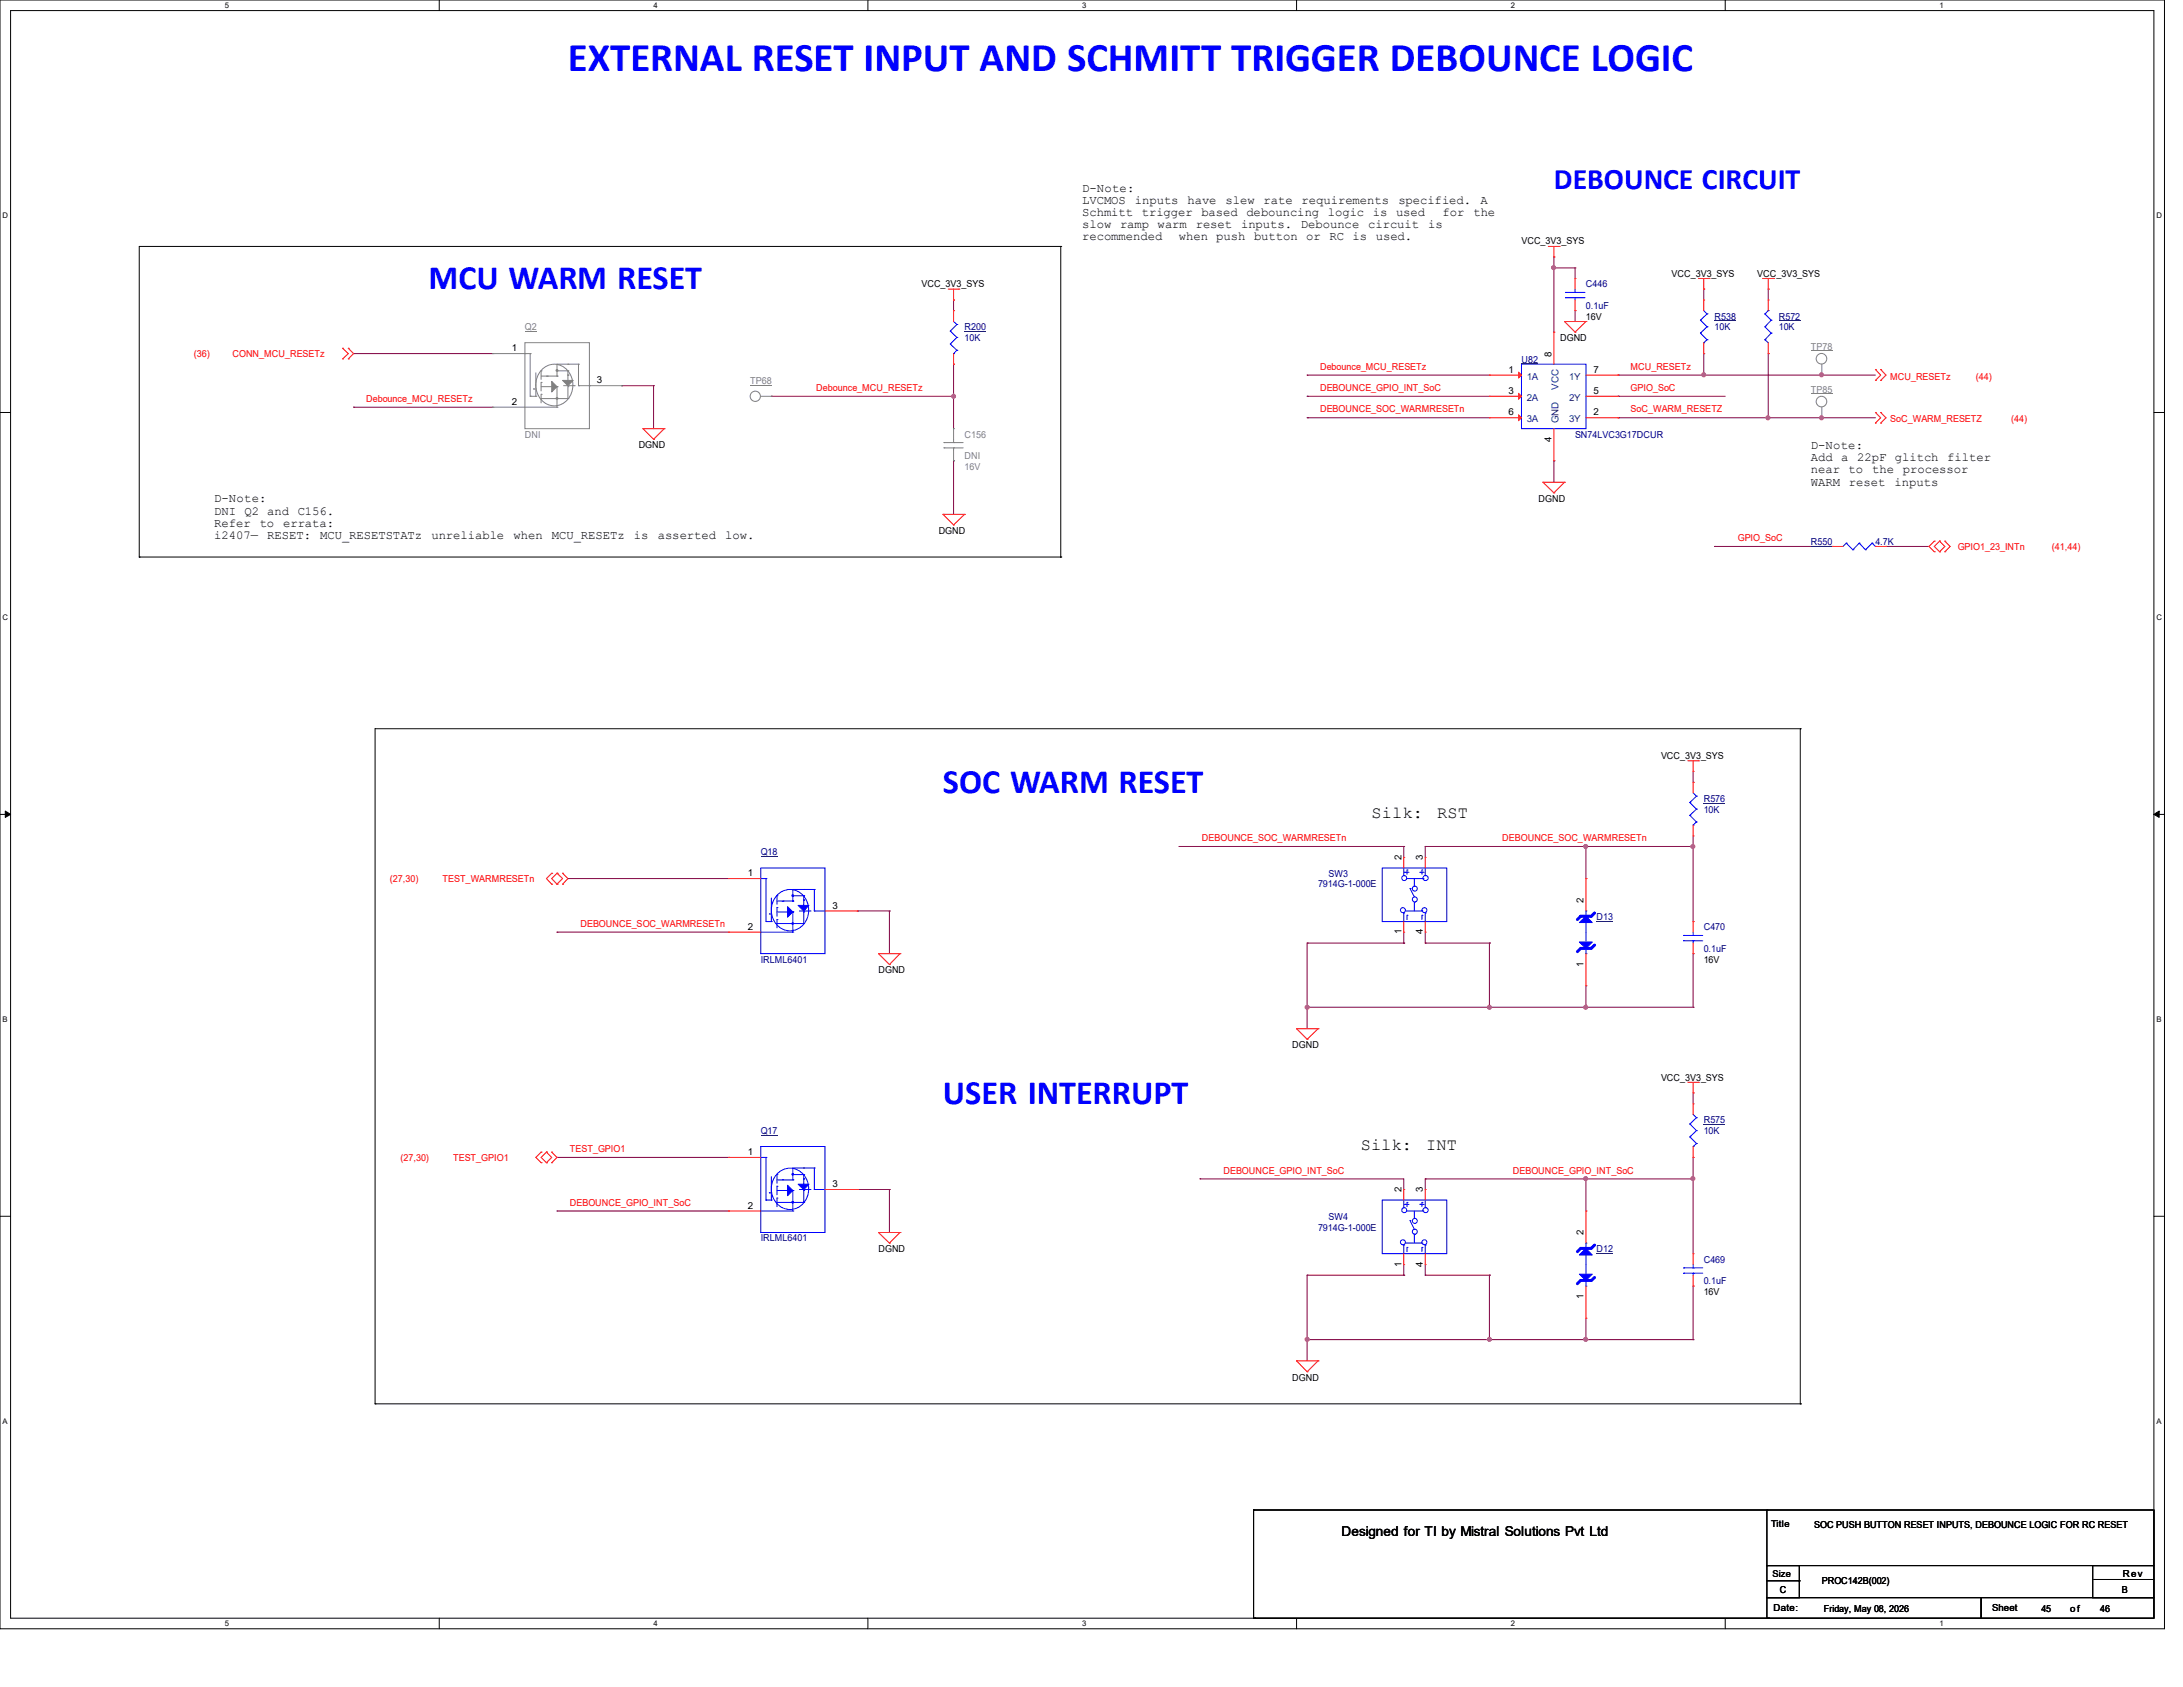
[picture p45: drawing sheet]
<svg xmlns="http://www.w3.org/2000/svg" width="279mm" height="216mm" viewBox="0 0 279 216" stroke-linecap="round" stroke-linejoin="round" font-family="sans-serif">
<defs><g id="words">
<text font-size="5.2" fill="#00f" x="72.7" y="9.1">EXTERNAL RESET INPUT AND SCHMITT TRIGGER DEBOUNCE LOGIC</text>
<g font-size="4.4" fill="#00f">
<text x="54.9" y="37">MCU WARM RESET</text>
<text x="120.7" y="101.5">SOC WARM RESET</text>
<text x="120.7" y="141.3">USER INTERRUPT</text>
</g>
<text font-size="3.8" fill="#00f" x="198.9" y="24.2">DEBOUNCE CIRCUIT</text>
<g font-size="2.2">
<text x="175.6" y="104.6">Silk:</text>
<text x="183.9" y="104.6">RST</text>
<text x="174.2" y="147.2">Silk:</text>
<text x="182.6" y="147.2">INT</text>
</g>
<text font-size="1.7" x="171.7" y="196.6">Designed for TI by Mistral Solutions Pvt Ltd</text>
<g font-size="1.6">
<text x="138.5" y="24.5">D-Note:</text>
<text x="138.5" y="26.1">LVCMOS</text>
<text x="138.5" y="27.6">Schmitt</text>
<text x="138.5" y="29.2">slow ramp warm</text>
<text x="145.2" y="26.1">inputs</text>
<text x="146.1" y="27.6">trigger</text>
<text x="152" y="26.1">have</text>
<text x="153" y="29.2">reset</text>
<text x="153.8" y="27.6">based</text>
<text x="156.9" y="26.1">slew</text>
<text x="158.8" y="29.2">inputs.</text>
<text x="159.5" y="27.6">debouncing</text>
<text x="161.7" y="26.1">rate</text>
<text x="166.5" y="29.2">Debounce</text>
<text x="166.6" y="26.1">requirements</text>
<text x="169.9" y="27.6">logic</text>
<text x="175.1" y="29.2">circuit</text>
<text x="175.7" y="27.6">is</text>
<text x="178.7" y="27.6">used</text>
<text x="179" y="26.1">specified.</text>
<text x="182.8" y="29.2">is</text>
<text x="184.6" y="27.6">for</text>
<text x="188.6" y="27.6">the</text>
<text x="189.5" y="26.1">A</text>
<text x="138.5" y="30.8">recommended</text>
<text x="150.9" y="30.8">when push</text>
<text x="160.5" y="30.8">button or RC is used.</text>
<text x="231.8" y="57.4">D-Note:</text>
<text x="231.8" y="59">Add a</text>
<text x="237.7" y="59">22pF glitch</text>
<text x="249.2" y="59">filter</text>
<text x="27.4" y="64.3">D-Note:</text>
<text x="27.4" y="65.9">DNI Q2 and</text>
<text x="38.1" y="65.9">C156.</text>
<text x="231.8" y="60.6">near</text>
<text x="231.8" y="62.1">WARM</text>
<text x="236.6" y="60.6">to</text>
<text x="236.6" y="62.1">reset</text>
<text x="239.6" y="60.6">the</text>
<text x="242.5" y="62.1">inputs</text>
<text x="243.5" y="60.6">processor</text>
<text x="27.4" y="67.4">Refer</text>
<text x="27.4" y="69">i2407—</text>
<text x="33.2" y="67.4">to</text>
<text x="34.2" y="69">RESET:</text>
<text x="36.2" y="67.4">errata:</text>
<text x="41" y="69">MCU_RESETSTATz</text>
<text x="55.2" y="69">unreliable</text>
<text x="65.7" y="69">when</text>
<text x="70.6" y="69">MCU_RESETz</text>
<text x="81.1" y="69">is</text>
<text x="84.2" y="69">asserted</text>
<text x="92.8" y="69">low.</text>
</g>
<g font-size="1.2">
<text x="194.7" y="31.3">VCC_3V3_SYS</text>
<text x="213.9" y="35.4">VCC_3V3_SYS</text>
<text x="224.9" y="35.4">VCC_3V3_SYS</text>
<text x="117.9" y="36.8">VCC_3V3_SYS</text>
<text x="203" y="40.9">16V</text>
<text x="65.5" y="45">1</text>
<text x="193.1" y="47.7">1</text>
<text x="198.6" y="45.6" transform="rotate(-90 198.6 45.6)">8</text>
<text x="199.7" y="43.6">DGND</text>
<text x="204" y="47.7">7</text>
<text x="65.5" y="51.8">2</text>
<text x="76.4" y="49.1">3</text>
<text x="193.1" y="50.4">3</text>
<text x="193.1" y="53.2">6</text>
<text x="204" y="53.2">2</text>
<text x="204" y="50.4">5</text>
<text x="81.7" y="57.4">DGND</text>
<text x="198.6" y="56.5" transform="rotate(-90 198.6 56.5)">4</text>
<text x="196.9" y="64.2">DGND</text>
<text x="120.1" y="68.3">DGND</text>
<text x="212.6" y="97.2">VCC_3V3_SYS</text>
<text x="95.7" y="112.1">1</text>
<text x="179.4" y="110.1" transform="rotate(-90 179.4 110.1)">2</text>
<text x="182.1" y="110.1" transform="rotate(-90 182.1 110.1)">3</text>
<text x="95.7" y="119">2</text>
<text x="106.5" y="116.3">3</text>
<text x="179.4" y="119.6" transform="rotate(-90 179.4 119.6)">1</text>
<text x="182.1" y="119.6" transform="rotate(-90 182.1 119.6)">4</text>
<text x="202.7" y="115.6" transform="rotate(-90 202.7 115.6)">2</text>
<text x="112.4" y="124.6">DGND</text>
<text x="202.7" y="123.7" transform="rotate(-90 202.7 123.7)">1</text>
<text x="218.1" y="123.2">16V</text>
<text x="165.4" y="134.2">DGND</text>
<text x="212.6" y="138.3">VCC_3V3_SYS</text>
<text x="95.7" y="147.8">1</text>
<text x="95.7" y="154.7">2</text>
<text x="106.5" y="151.9">3</text>
<text x="179.4" y="152.6" transform="rotate(-90 179.4 152.6)">2</text>
<text x="182.1" y="152.6" transform="rotate(-90 182.1 152.6)">3</text>
<text x="112.4" y="160.2">DGND</text>
<text x="202.7" y="158.1" transform="rotate(-90 202.7 158.1)">2</text>
<text x="179.4" y="162.1" transform="rotate(-90 179.4 162.1)">1</text>
<text x="182.1" y="162.1" transform="rotate(-90 182.1 162.1)">4</text>
<text x="202.7" y="166.2" transform="rotate(-90 202.7 166.2)">1</text>
<text x="218.1" y="165.7">16V</text>
<text x="165.4" y="176.7">DGND</text>
<text x="226.7" y="195.5">Title</text>
<text x="232.2" y="195.5">SOC PUSH BUTTON RESET INPUTS, DEBOUNCE LOGIC FOR RC RESET</text>
<text x="226.9" y="201.8">Size</text>
<text x="227.8" y="203.8">C</text>
<text x="233.2" y="202.7">PROC142B(002)</text>
<text x="271.6" y="203.8">B</text>
<text x="271.7" y="201.8">Rev</text>
<text x="227" y="206.2">Date:</text>
<text x="233.4" y="206.3">Friday, May 08, 2026</text>
<text x="255" y="206.2">Sheet</text>
<text x="261.3" y="206.3">45</text>
<text x="265" y="206.3">of</text>
<text x="268.8" y="206.3">46</text>
</g>
<g font-size="1.2" fill="#000080">
<text x="203" y="36.8">C446</text>
<text x="203" y="39.5">0.1uF</text>
<text x="219.5" y="40.9">R538</text>
<text x="227.7" y="40.9">R572</text>
<text x="123.4" y="42.3">R200</text>
<text x="123.4" y="43.6">10K</text>
<text x="194.7" y="46.4">U82</text>
<text x="219.5" y="42.3">10K</text>
<text x="227.7" y="42.3">10K</text>
<text x="201.6" y="56">SN74LVC3G17DCUR</text>
<text x="231.8" y="69.7">R550</text>
<text x="240" y="69.7">4.7K</text>
<text x="218.1" y="102.6">R576</text>
<text x="218.1" y="104">10K</text>
<text x="97.4" y="109.5">Q18</text>
<text x="168.7" y="113.6">7914G-1-000E</text>
<text x="170" y="112.2">SW3</text>
<text x="204.3" y="117.7">D13</text>
<text x="218.1" y="119.1">C470</text>
<text x="97.4" y="123.2">IRLML6401</text>
<text x="218.1" y="121.8">0.1uF</text>
<text x="218.1" y="143.8">R575</text>
<text x="97.4" y="145.2">Q17</text>
<text x="218.1" y="145.2">10K</text>
<text x="97.4" y="158.9">IRLML6401</text>
<text x="168.7" y="157.5">7914G-1-000E</text>
<text x="170" y="156.1">SW4</text>
<text x="204.3" y="160.2">D12</text>
<text x="218.1" y="161.6">C469</text>
<text x="218.1" y="164.3">0.1uF</text>
</g>
<g font-size="1.2" fill="#f00">
<text x="24.8" y="45.7">(36)</text>
<text x="29.8" y="45.7">CONN_MCU_RESETz</text>
<text x="168.9" y="47.3">Debounce_MCU_RESETz</text>
<text x="208.7" y="47.3">MCU_RESETz</text>
<text x="46.9" y="51.4">Debounce_MCU_RESETz</text>
<text x="104.5" y="50">Debounce_MCU_RESETz</text>
<text x="168.9" y="52.8">DEBOUNCE_SOC_WARMRESETn</text>
<text x="168.9" y="50">DEBOUNCE_GPIO_INT_SoC</text>
<text x="208.7" y="52.8">SoC_WARM_RESETZ</text>
<text x="208.7" y="50">GPIO_SoC</text>
<text x="241.9" y="48.6">MCU_RESETz</text>
<text x="252.9" y="48.6">(44)</text>
<text x="241.9" y="54.1">SoC_WARM_RESETZ</text>
<text x="257.4" y="54.1">(44)</text>
<text x="222.4" y="69.3">GPIO_SoC</text>
<text x="250.6" y="70.4">GPIO1_23_INTn</text>
<text x="262.6" y="70.4">(41,44)</text>
<text x="153.8" y="107.7">DEBOUNCE_SOC_WARMRESETn</text>
<text x="192.3" y="107.7">DEBOUNCE_SOC_WARMRESETn</text>
<text x="49.9" y="112.9">(27,30)</text>
<text x="56.6" y="112.9">TEST_WARMRESETn</text>
<text x="74.3" y="118.6">DEBOUNCE_SOC_WARMRESETn</text>
<text x="51.3" y="148.6">(27,30)</text>
<text x="58" y="148.6">TEST_GPIO1</text>
<text x="72.9" y="147.4">TEST_GPIO1</text>
<text x="72.9" y="154.3">DEBOUNCE_GPIO_INT_SoC</text>
<text x="156.6" y="150.2">DEBOUNCE_GPIO_INT_SoC</text>
<text x="193.6" y="150.2">DEBOUNCE_GPIO_INT_SoC</text>
</g>
<g font-size="1.2" fill="#808080">
<text x="67.2" y="42.3">Q2</text>
<text x="231.8" y="44.7">TP78</text>
<text x="96" y="49.1">TP68</text>
<text x="231.8" y="50.2">TP85</text>
<text x="67.2" y="56">DNI</text>
<text x="123.4" y="56">C156</text>
<text x="123.4" y="58.7">DNI</text>
<text x="123.4" y="60.1">16V</text>
</g>
<g font-size="1.2" fill="#004080">
<text x="195.4" y="48.6">1A</text>
<text x="195.4" y="51.3">2A</text>
<text x="199.5" y="49.9" transform="rotate(-90 199.5 49.9)">VCC</text>
<text x="200.8" y="51.3">2Y</text>
<text x="200.8" y="48.6">1Y</text>
<text x="195.4" y="54.1">3A</text>
<text x="199.5" y="54.2" transform="rotate(-90 199.5 54.2)">GND</text>
<text x="200.8" y="54.1">3Y</text>
</g>
<g font-size="1">
<text x="28.8" y="1">5</text>
<text x="83.7" y="1">4</text>
<text x="138.5" y="1">3</text>
<text x="193.4" y="1">2</text>
<text x="248.2" y="1">1</text>
<text x=".3" y="27.9">D</text>
<text x="276" y="27.9">D</text>
<text x=".3" y="79.4">C</text>
<text x="276" y="79.4">C</text>
<text x=".3" y="130.8">B</text>
<text x="276" y="130.8">B</text>
<text x=".3" y="182.2">A</text>
<text x="276" y="182.2">A</text>
<text x="28.8" y="208.1">5</text>
<text x="83.7" y="208.1">4</text>
<text x="138.5" y="208.1">3</text>
<text x="193.4" y="208.1">2</text>
<text x="248.2" y="208.1">1</text>
</g>
</g></defs>
<path d="M0 0h277v208.4h-277zM1.4 1.4h274.3v205.7h-274.3z" fill="none" stroke="#000" stroke-width=".13"/>
<g fill="#fff">
<path d="M28.8 .1h.5v1.1h-.5z"/>
<path d="M28.8 207.2h.5v1.1h-.5z"/>
</g>
<path d="M56.2 0v1.4M56.2 207.1v1.3" fill="none" stroke="#000" stroke-width=".13"/>
<g fill="#fff">
<path d="M83.7 .1h.5v1.1h-.5z"/>
<path d="M83.7 207.2h.5v1.1h-.5z"/>
</g>
<path d="M111.1 0v1.4M111.1 207.1v1.3" fill="none" stroke="#000" stroke-width=".13"/>
<g fill="#fff">
<path d="M138.5 .1h.6v1.1h-.6z"/>
<path d="M138.5 207.2h.6v1.1h-.6z"/>
</g>
<path d="M165.9 0v1.4M165.9 207.1v1.3" fill="none" stroke="#000" stroke-width=".13"/>
<g fill="#fff">
<path d="M193.4 .1h.5v1.1h-.5z"/>
<path d="M193.4 207.2h.5v1.1h-.5z"/>
</g>
<path d="M220.8 0v1.4M220.8 207.1v1.3" fill="none" stroke="#000" stroke-width=".13"/>
<g fill="#fff">
<path d="M248.2 .1h.6v1.1h-.6z"/>
<path d="M248.2 207.2h.6v1.1h-.6z"/>
<path d="M.3 27.1h.8v1.1h-.8z"/>
<path d="M276 27.1h.7v1.1h-.7z"/>
<path d="M.3 78.5h.8v1.1h-.8z"/>
<path d="M276 78.5h.7v1.1h-.7z"/>
</g>
<path d="M0 52.8h1.4M275.7 52.8h1.3" fill="none" stroke="#000" stroke-width=".13"/>
<g fill="#fff">
<path d="M.3 129.9h.7v1.1h-.7z"/>
<path d="M276 129.9h.6v1.1h-.6z"/>
</g>
<path d="M0 104.2h1.4M275.7 104.2h1.3" fill="none" stroke="#000" stroke-width=".13"/>
<path d="M.7 103.8l.7 .4-.7 .4zM275.7 104.2l.7-.4v.8z" fill="#000" stroke="#000" stroke-width=".13"/>
<g fill="#fff">
<path d="M.3 181.4h.7v1.1h-.7z"/>
<path d="M276 181.4h.6v1.1h-.6z"/>
</g>
<g fill="none" stroke="#000" stroke-width=".13">
<path d="M135.8 31.5h.1M135.8 31.5h-118v39.8M135.8 31.5v39.8M17.8 71.3h.1M17.8 71.3h118M135.8 71.3h.1M230.4 93.3h.1M230.4 93.3h-182.4v86.4M230.4 93.3v86.4M0 155.7h1.4M275.7 155.7h1.3M48 179.7h.1"/>
<path d="M48 179.7h182.4M230.4 179.7h.1M160.4 193.3h.1M160.4 193.3h65.9M160.4 193.3v13.8M226.1 193.3h49.6v7.1h-49.6zM160.4 207.1h.1M160.6 207.1h.1M160.6 207.1h65.8M226.1 200.4h4.2v4.1h-4.2zM226.1 204.5h27.5v2.6h-27.5zM226.1 202.3h4.2"/>
<path d="M230.3 202.3h.1M253.6 204.5h22.1v2.6h-22.1zM267.8 200.4h7.9v4.1h-7.9zM268 202.1h.1M268 202.1h7.7"/>
</g>
<g fill="none" stroke="#800040" stroke-width=".13">
<path d="M122 38.4h.1M122 38.4v1.4M198.9 32.9h.1M198.9 34.3h.1M198.9 32.9v9.6M198.9 34.3h2.7M201.6 34.3h.1M201.6 39.8h.1M201.6 34.3v1.3M201.6 39.8v1.3M218.1 37h.1M218.1 37v1.4"/>
<path d="M226.3 37h.1M226.3 37v1.4M45.3 45.3h.1M45.3 52.1h.1M45.3 45.3h17.8M45.3 52.1h17.8M79.5 49.4h.1M79.5 49.4h4.2M83.7 49.4h.1M83.7 49.4v5.5M98.7 50.7h.1M98.7 50.7h23.3"/>
<path d="M122 59h.1M122 46.6h.1M122 50.7h.1M122 46.6v8.3M122 59v6.8M167.3 53.5h.1M167.3 50.7h.1M167.3 48h.1M167.3 53.5h23.3M167.3 50.7h23.3M167.3 48h23.3M198.9 59h.1"/>
<path d="M198.9 59v2.7M207.1 53.5h.1M207.1 50.7h.1M207.1 48h.1M207.1 53.5h32.9M207.1 50.7h13.7M207.1 48h32.9M218.1 45.3h.1M218.1 48h.1M218.1 45.3v2.7M226.3 45.3h.1M226.3 53.5h.1"/>
<path d="M226.3 45.3v8.2M233.2 48h.1M233.2 53.5h.1M219.5 69.9h.1M219.5 69.9h15M241.4 69.9h.1M241.4 69.9h5.5M216.7 98.7v1.4M71.3 119.3h.1M71.3 119.3h22M72.7 112.4h.1M72.7 112.4h20.6"/>
<path d="M109.7 116.6h.1M109.7 116.6h4.1M113.8 116.6h.1M113.8 116.6v5.4M150.9 108.3h28.8M179.7 108.3h.1M179.7 109.7h.1M179.7 108.3v1.4M179.7 119.3v1.4M182.4 108.3h.1M182.4 108.3h34.3M182.4 108.3v1.4"/>
<path d="M182.4 119.3v1.4M203 108.3h.1M203 112.4h.1M203 108.3v4.1M216.7 108.3h.1M216.7 117.9h.1M216.7 100.1h.1M216.7 107v10.9M167.3 120.7h.1M167.3 128.9h.1M167.3 120.7v11M167.3 128.9h49.4"/>
<path d="M167.3 120.7h12.4M179.7 120.7h.1M182.4 120.7h.1M182.4 120.7h8.2M190.6 120.7h.1M190.6 120.7v8.2M203 128.9h.1M203 126.2v2.7M216.7 122h.1M216.7 128.9h.1M216.7 139.9h.1M216.7 122v6.9"/>
<path d="M216.7 139.9v1.4M71.3 148.1h.1M71.3 155h.1M71.3 148.1h22M71.3 155h22M109.7 152.2h.1M109.7 152.2h4.1M113.8 152.2h.1M113.8 152.2v5.5M153.6 150.9h.1M153.6 150.9h26.1v1.3M179.7 152.2h.1"/>
<path d="M182.4 150.9h.1M182.4 150.9h34.3M182.4 150.9v1.3M203 150.9h.1M203 150.9v4.1M216.7 148.1h.1M216.7 150.9h.1M216.7 148.1v12.3M167.3 163.2h.1M167.3 171.4h.1M167.3 171.4h49.4M167.3 163.2v11"/>
<path d="M167.3 163.2h12.4M179.7 163.2h.1M179.7 161.8v1.4M182.4 163.2h.1M182.4 163.2h8.2M182.4 161.8v1.4M190.6 163.2h.1M190.6 163.2v8.2M203 171.4h.1M203 168.7v2.7M216.7 164.6h.1M216.7 171.4h.1"/>
<path d="M216.7 164.6v6.8"/>
</g>
<g fill="#f0f" stroke="#f0f" stroke-width=".13">
<circle cx="226.3" cy="53.5" r=".25"/>
<circle cx="233.1" cy="53.5" r=".25"/>
<circle cx="198.8" cy="34.2" r=".25"/>
<circle cx="218.1" cy="48" r=".25"/>
<circle cx="122" cy="50.7" r=".25"/>
<circle cx="202.9" cy="150.8" r=".25"/>
<circle cx="190.6" cy="171.4" r=".25"/>
<circle cx="167.3" cy="171.4" r=".25"/>
<circle cx="233.1" cy="48" r=".25"/>
<circle cx="216.7" cy="108.3" r=".25"/>
<circle cx="202.9" cy="108.3" r=".25"/>
<circle cx="190.6" cy="128.9" r=".25"/>
<circle cx="167.3" cy="128.9" r=".25"/>
<circle cx="202.9" cy="128.9" r=".25"/>
<circle cx="216.7" cy="150.8" r=".25"/>
<circle cx="202.9" cy="171.4" r=".25"/>
</g>
<g fill="none" stroke="#f00" stroke-width=".13">
<path d="M121.4 37h1.3M122 38.4h.1M122 39.8h.1M122 37v1.4M122 39.8v1.3M122.7 37h.1M198.2 31.5h1.4M198.9 32.9h.1M198.9 31.5v1.4M199.6 31.5h.1M217.4 35.6h1.3M218.1 37h.1"/>
<path d="M218.1 35.6v1.4M218.7 35.6h.1M225.6 35.6h1.4M226.3 37h.1M226.3 35.6v1.4M227 35.6h.1M43.9 45.9h.1M43.9 44.6h.1M43.9 44.6l.7 .7-.7 .6M44.6 44.6h.1M44.6 45.9h.1M44.6 44.6l.7 .7-.7 .6"/>
<path d="M82.3 54.9h.1M82.3 54.9h2.7M82.3 54.9l1.4 1.3M83.7 56.2h.1M85 54.9h.1M85 54.9l-1.3 1.3M122 46.6h.1M122 45.3v1.3M190.6 48h.1M190.6 50.7h.1M190.6 53.5h.1M190.6 48h4.1"/>
<path d="M190.6 53.5h4.1M190.6 50.7h4.1M198.9 59h.1M198.9 42.5h.1M198.9 42.5v4.1M198.9 54.9v4.1M200.2 41.1h.1M200.2 41.1h2.8M200.2 41.1l1.4 1.4M201.6 42.5h.1M203 41.1h.1M203 41.1l-1.4 1.4"/>
<path d="M203 48h4.1M203 53.5h4.1M203 50.7h4.1M207.1 53.5h.1M207.1 50.7h.1M207.1 48h.1M240 47.3h.1M240 48.7h.1M240 52.8h.1M240 54.1h.1M240 47.3l.7 .7-.7 .7M240 52.8l.7 .7-.7 .6"/>
<path d="M240.7 47.3h.1M240.7 48.7h.1M240.7 52.8h.1M240.7 54.1h.1M240.7 47.3l.7 .7-.7 .7M240.7 52.8l.7 .7-.7 .6M120.7 65.8h.1M120.7 65.8h2.7M120.7 65.8l1.3 1.4M122 67.2h.1M123.4 65.8h.1M123.4 65.8l-1.4 1.4"/>
<path d="M197.5 61.7h.1M197.5 61.7h2.7M197.5 61.7l1.4 1.4M198.9 63.1h.1M200.2 61.7h.1M200.2 61.7l-1.3 1.4M247.6 69.3h.1M247.6 70.6h.1M247.6 69.3l-.7 .6 .7 .7M248.2 70.6h.1M248.2 69.3h.1M248.2 69.3l-.6 .6 .6 .7"/>
<path d="M248.2 69.3l.7 .6-.7 .7M248.9 69.3h.1M248.9 70.6h.1M248.9 69.3l.7 .6-.7 .7M216 97.4h1.4M216.7 98.7h.1M216.7 97.4v1.3M217.4 97.4h.1M70.6 111.8h.1M70.6 113.2h.1M70.6 111.8l-.7 .6 .7 .8M71.3 113.2h.1"/>
<path d="M71.3 111.8h.1M71.3 111.8l.7 .6-.7 .8M71.3 111.8l-.7 .6 .7 .8M72 111.8h.1M72 113.2h.1M72 111.8l.7 .6-.7 .8M93.3 112.4h.1M93.3 119.3h.1M93.3 112.4h4.1M93.3 119.3h4.1M105.6 116.6h4.1M109.7 116.6h.1"/>
<path d="M216.7 100.1h.1M216.7 107h.1M216.7 100.1v1.4M216.7 105.6v1.4M112.4 122h.1M112.4 122h2.8M112.4 122l1.4 1.4M113.8 123.4h.1M115.2 122h.1M115.2 122l-1.4 1.4M165.9 131.7h.1M165.9 131.7h2.8"/>
<path d="M165.9 131.7l1.4 1.3M167.3 133h.1M168.7 131.7h.1M168.7 131.7l-1.4 1.3M216 138.5h1.4M216.7 139.9h.1M216.7 138.5v1.4M217.4 138.5h.1M69.3 147.4h.1M69.3 148.8h.1M69.3 147.4l-.7 .7 .7 .7M69.9 148.8h.1"/>
<path d="M69.9 147.4h.1M69.9 147.4l.7 .7-.7 .7M69.9 147.4l-.6 .7 .6 .7M70.6 147.4h.1M70.6 148.8h.1M70.6 147.4l.7 .7-.7 .7M112.4 157.7h.1M112.4 157.7h2.8M112.4 157.7l1.4 1.4M113.8 159.1h.1M115.2 157.7h.1M115.2 157.7l-1.4 1.4"/>
<path d="M203 155h.1M203 155v4.1M165.9 174.2h.1M165.9 174.2h2.8M165.9 174.2l1.4 1.4M167.3 175.6h.1M168.7 174.2h.1M168.7 174.2l-1.4 1.4M203 168.7h.1M203 164.6v4.1M216.7 164.6h.1M216.7 160.4h.1"/>
<path d="M216.7 160.4v1.4M216.7 163.2v1.4"/>
</g>
<g fill="none" stroke="#808080" stroke-width=".13">
<path d="M67.2 43.9h8.2v11h-8.2zM67.2 45.3h.1M67.2 52.1h4.1M67.2 45.3h.7M67.9 50.7h.1M67.9 45.3h.1M67.9 50.7h.7M67.9 45.3v5.4M68.3 49.8h.1M68.6 50.7h.1M68.6 47.7v3M69.3 47.5h.1"/>
<path d="M69.3 48.9h.1M69.3 50.5h.1M69.3 47.5v1.1M69.3 48.9v1.1M69.3 50.5v1.1M69.3 48.1h2M69.3 49.5h2M69.3 51h3.4M69.5 47.2a2.29 2.29 0 0 1 3.8 1.5 2.55 2.55 0 0 1-2.9 3.2 2.79 2.79 0 0 1-.9-4.7zM70.1 48.1h.1M71.3 48.1h.1M71.3 49.5h.1"/>
<path d="M71.3 52.1h.1M71.3 49.5v2.6M71.3 47.5h1.4M72.1 49.4h1.4M72.7 49.5h.1M72.7 48h.1M72.7 47.5h.1M72.7 51h.1M72.7 46.6h.1M72.7 47.5v1.3M72.7 49.5v1.5M73.5 49.4h.1"/>
<path d="M74 46.6h.1M74 49.4h.1M74 46.6h-2.7v1.5M74 49.4h1.4M74 46.6v2.8M75.4 49.4h.1M120.8 56.6h.1M120.8 57.3h.1M120.8 56.6h2.5M120.8 57.3h2.5M122 57.3h.1M122 56.6h.1"/>
<path d="M122 59h.1M122 54.9h.1M122 54.9v1.7M122 57.3v1.7M231.8 50.4h2.7M231.8 44.9h2.7M233.2 53.5h.1M233.2 48h.1M233.2 46.6v1.4M233.2 52.1v1.4"/>
<circle cx="233.1" cy="45.9" r=".68"/>
<circle cx="233.1" cy="51.4" r=".68"/>
</g>
<g fill="none" stroke="#00f" stroke-width=".13">
<path d="M121.6 42.4h.1M121.6 44h.1M121.6 42.4l.9 .8M121.6 44l.9 .8M122 45.3h.1M122 41.1l.5 .4M122.5 41.5h.1M122.5 43.2h.1M122.5 44.8h.1M122.5 41.5l-.9 .9M122.5 43.2l-.9 .8M122.5 44.8l-.5 .5"/>
<path d="M194.7 46.6h8.3v8.3h-8.3zM97.4 111.1h8.2v10.9h-8.2zM97.4 112.4h.1M97.4 119.3h4.1M97.4 112.4h.6M98 117.9h.1M98 112.4h.1M98 117.9h.7M98 112.4v5.5M98.5 117h.1M98.7 117.9h.1M98.7 114.9v3"/>
<path d="M99.4 114.6h.1M99.4 116.2h.1M99.4 117.7h.1M99.4 114.6v1.1M99.4 116.2v1.1M99.4 117.7v1M99.4 115.3h2.1M99.4 116.7h2.1M99.4 118.2h3.5M99.6 114.4a2.38 2.38 0 0 1 2.7-.3 2.38 2.38 0 0 1 1.2 2.4 2.37 2.37 0 0 1-1.5 2.4 2.37 2.37 0 0 1-2.8-.8 2.85 2.85 0 0 1 .4-3.7zM100.2 115.3h.1M101.5 115.3h.1"/>
<path d="M101.5 116.7h.1M101.5 119.3h.1M101.5 116.7v2.6M101.5 114.6h1.4M102.3 116.6h1.4M102.9 116.7h.1M102.9 115.2h.1M102.9 114.6h.1M102.9 118.2h.1M102.9 113.8h.1M102.9 114.6v1.4M102.9 116.7v1.5"/>
<path d="M103.7 116.6h.1M104.2 113.8h.1M104.2 116.6h.1M104.2 113.8h-2.7v1.5M104.2 116.6h1.4M104.2 113.8v2.8M105.6 116.6h.1M216.3 102.7h.1M216.3 104.4h.1M216.3 102.7l.8 .8M216.3 104.4l.8 .8M216.7 105.6h.1"/>
<path d="M216.7 101.5l.4 .4M217.1 101.9h.1M217.1 103.5h.1M217.1 105.2h.1M217.1 101.9l-.8 .8M217.1 103.5l-.8 .9M217.1 105.2l-.4 .4M203 159.1h.1M203 159.1v5.5M203 160.4h.1M203 163.2h.1M203 164.6h.1"/>
<path d="M215.5 162.3h.1M215.5 162.9h.1M215.5 162.3h2.4M215.5 162.9h2.4M216.7 162.9h.1M216.7 162.3h.1M216.7 161.8v.5M216.7 162.9v.3"/>
</g>
<path d="M123.4 42.5h2.8M194.7 46.6h2.1M97.4 109.6h2.1M218.1 102.8h2.7M204.3 160.4h2.2" fill="none" stroke="#000080" stroke-width=".13"/>
<path d="M204.1 159.3l-.4 .5h-1.4l-.4 .4M204.1 163.5l-.4 .4h-1.4l-.4 .4" fill="none" stroke="#00f" stroke-width=".38"/>
<g fill="#00f" stroke="#00f" stroke-width=".13">
<path d="M102.2 115.9h1.3l-.6 .7z"/>
<path d="M100.8 116l.7 .7-.7 .7z"/>
<path d="M202.1 160.6l.9-.8 .8 .8z" fill-rule="evenodd"/>
<path d="M202.1 163.1h1.7l-.8 .8z" fill-rule="evenodd"/>
<circle cx="101.5" cy="114.6" r=".11"/>
<circle cx="101.5" cy="118.2" r=".11"/>
</g>
<g fill="#f00" stroke="#f00" stroke-width=".13">
<path d="M194.4 47.6l.3 .4-.3 .4z"/>
<path d="M194.4 50.3l.3 .4-.3 .4z"/>
<path d="M194.4 53.1l.3 .4-.3 .3z"/>
</g>
<g fill="#808080" stroke="#808080" stroke-width=".13">
<path d="M72 48.7h1.4l-.7 .7z"/>
<path d="M70.6 48.8l.7 .7-.7 .7z"/>
<path d="M71.2 47.3h.2v.2h-.2z" fill-rule="evenodd"/>
<path d="M71.2 50.9h.2v.2h-.2z" fill-rule="evenodd"/>
</g>
<path d="M67.2 42.4h1.5v.1h-1.5z" fill="#808080"/>
<g fill="none" stroke="#808080" stroke-width=".13">
<path d="M63.1 45.3h.1M63.1 52.1h.1M63.1 45.3h4.1M63.1 52.1h4.1M75.4 49.4h4.1M79.5 49.4h.1M96 49.3h2.8M97.4 50.7h1.3M98.7 50.7h.1"/>
<circle cx="96.7" cy="50.7" r=".66"/>
</g>
<g fill="none" stroke="#00f" stroke-width=".13">
<path d="M200.4 37.4h.1M200.4 38.1h.1M200.4 37.4h2.5M200.4 38.1h2.5M201.6 38.1h.1M201.6 37.4h.1M201.6 37v.4M201.6 38.1v.3M218.1 39.8l.4 .4M226.3 39.8h.1M226.3 39.8l-.4 .4M217.6 41h.1"/>
<path d="M217.6 42.6h.1M217.6 41l.9 .8M217.6 42.6l.9 .9M218.1 43.9h.1M218.5 40.2h.1M218.5 41.8h.1M218.5 43.5h.1M218.5 40.2l-.9 .8M218.5 41.8l-.9 .8M218.5 43.5l-.4 .4M225.9 43.5h.1M225.9 41.8h.1"/>
<path d="M225.9 40.2h.1M225.9 43.5l.4 .4M225.9 41.8l.8 .8M225.9 40.2l.8 .8M226.7 42.6h.1M226.7 41h.1M226.7 42.6l-.8 .9M226.7 41l-.8 .8M236.3 69.5h.1M236.3 69.5l-.4 .4M236.3 69.5l.9 .9M237.2 70.4h.1"/>
<path d="M238 69.5h.1M238 69.5l-.8 .9M238 69.5l.8 .9M238.8 70.4h.1M239.6 69.5h.1M239.6 69.5l-.8 .9M239.6 69.5l.4 .4M240 69.9h.1M176.9 111.1h8.3v6.8h-8.3zM179.7 112.1h.1M179.7 116.8h.1M179.7 111.1v1"/>
<path d="M179.7 116.8v1.1M179.8 111.6h.1M179.8 111.6h.5M179.9 116.6h2.1M180.1 117.1h.1M180.1 111.3h.1M180.1 112.4h2M180.1 111.3v.6M180.1 117.1v.6M180.5 113.7h.1M180.5 113.7l.5 1.1M181 115.5h.1"/>
<path d="M181 113.4h.1M181 112.4v1M181 115.5v1.1M181.7 111.6h.1M181.7 111.6h.6M182 116.6h.1M182 117.1h.1M182 111.3h.1M182 111.3v.6M182 117.1v.6M182.1 112.4h.1M182.4 116.8h.1"/>
<path d="M182.4 112.1h.1M182.4 111.1v1M182.4 116.8v1.1M203 117.9h.1M203 116.6h.1M203 116.6v5.4M215.5 119.7h.1M215.5 119.7h2.4M216.7 119.7h.1M216.7 119.3v.4M203 120.7h.1M203 122h.1"/>
<path d="M215.5 120.4h.1M215.5 120.4h2.4M216.7 120.4h.1M216.7 120.4v.3M97.4 146.7h8.2v11h-8.2zM97.4 148.1h.1M97.4 155h4.1M97.4 148.1h.6M98 153.6h.1M98 148.1h.1M98 153.6h.7M98 148.1v5.5"/>
<path d="M98.5 152.7h.1M98.7 153.6h.1M98.7 150.6v3M99.4 150.3h.1M99.4 151.8h.1M99.4 153.3h.1M99.4 150.3v1.1M99.4 151.8v1.1M99.4 153.3v1.1M99.4 151h2.1M99.4 152.4h2.1M99.4 153.9h3.5"/>
<path d="M99.6 150.1a2.38 2.38 0 0 1 2.7-.3 2.38 2.38 0 0 1 1.2 2.3 2.37 2.37 0 0 1-1.5 2.5 2.37 2.37 0 0 1-2.8-.8 2.85 2.85 0 0 1 .4-3.7zM100.2 151h.1M101.5 151h.1M101.5 152.4h.1M101.5 155h.1M101.5 152.4v2.6M101.5 150.3h1.4M102.3 152.2h1.4M102.9 152.4h.1M102.9 150.9h.1M102.9 150.3h.1M102.9 153.9h.1"/>
<path d="M102.9 149.5h.1M102.9 150.3v1.4M102.9 152.4v1.5M103.7 152.2h.1M104.2 149.5h.1M104.2 152.2h.1M104.2 149.5h-2.7v1.5M104.2 152.2h1.4M104.2 149.5v2.7M105.6 152.2h.1M176.9 153.6h8.3v6.8h-8.3zM179.7 154.6h.1"/>
<path d="M179.7 159.3h.1M179.7 153.6v1M179.7 159.3v1.1M179.8 154.1h.1M179.8 154.1h.5M179.9 159.1h2.1M180.1 159.6h.1M180.1 153.9h.1M180.1 153.9v.5M180.1 159.6v.6M180.1 155h2M180.5 156.2h.1"/>
<path d="M180.5 156.2l.5 1.1M181 158h.1M181 155.9h.1M181 155v.9M181 158v1.1M181.7 154.1h.1M181.7 154.1h.6M182 159.1h.1M182 159.6h.1M182 153.9h.1M182 153.9v.5M182 159.6v.6"/>
<path d="M182.1 155h.1M182.4 159.3h.1M182.4 154.6h.1M182.4 153.6v1M182.4 159.3v1.1M216.3 143.8h.1M216.3 145.5h.1M216.3 143.8l.8 .9M216.3 145.5l.8 .8M216.7 146.7h.1M216.7 142.6l.4 .4M217.1 143h.1"/>
<path d="M217.1 144.7h.1M217.1 146.3h.1M217.1 143l-.8 .8M217.1 144.7l-.8 .8M217.1 146.3l-.4 .4"/>
<circle cx="179.6" cy="116.5" r=".32"/>
<circle cx="179.7" cy="112.4" r=".32"/>
<circle cx="181.1" cy="115.1" r=".32"/>
<circle cx="181.1" cy="113.7" r=".32"/>
<circle cx="182.3" cy="116.5" r=".32"/>
<circle cx="182.5" cy="112.4" r=".33"/>
<circle cx="179.6" cy="159" r=".32"/>
<circle cx="179.7" cy="154.9" r=".32"/>
<circle cx="181.1" cy="156.3" r=".32"/>
<circle cx="181.1" cy="157.6" r=".32"/>
<circle cx="182.3" cy="159" r=".32"/>
<circle cx="182.5" cy="154.9" r=".33"/>
</g>
<path d="M219.5 41.1h2.7M227.7 41.1h2.7M231.8 69.9h2.7M204.3 117.9h2.2M97.4 145.3h2.1M218.1 143.9h2.7" fill="none" stroke="#000080" stroke-width=".13"/>
<g fill="none" stroke="#f00" stroke-width=".13">
<path d="M201.6 39.8h.1M201.6 35.6h.1M201.6 35.6v1.4M201.6 38.4v1.4M218.1 38.4h.1M218.1 38.4v1.4M226.3 38.4h.1M226.3 38.4v1.4M218.1 45.3h.1M218.1 43.9v1.4M226.3 45.3h.1M226.3 43.9v1.4"/>
<path d="M234.5 69.9h.1M234.5 69.9h1.4M240 69.9h1.4M241.4 69.9h.1M179.7 119.3h.1M179.7 109.7h.1M179.7 109.7v1.4M179.7 117.9v1.4M182.4 119.3h.1M182.4 109.7h.1M182.4 109.7v1.4M182.4 117.9v1.4"/>
<path d="M203 112.4h.1M203 112.4v4.2M216.7 117.9h.1M216.7 117.9v1.4M203 126.2h.1M203 122v4.2M216.7 122h.1M216.7 120.7v1.3M93.3 148.1h.1M93.3 155h.1M93.3 148.1h4.1M93.3 155h4.1"/>
<path d="M105.6 152.2h4.1M109.7 152.2h.1M179.7 152.2h.1M179.7 152.2v1.4M182.4 152.2h.1M182.4 152.2v1.4M216.7 141.3h.1M216.7 148.1h.1M216.7 141.3v1.3M216.7 146.7v1.4M179.7 161.8h.1M179.7 160.4v1.4"/>
<path d="M182.4 161.8h.1M182.4 160.4v1.4"/>
</g>
<path d="M204.1 116.8l-.4 .5h-1.4l-.4 .4M204.1 120.9l-.4 .5h-1.4l-.4 .4" fill="none" stroke="#00f" stroke-width=".38"/>
<g fill="#00f" stroke="#00f" stroke-width=".13">
<path d="M102.2 151.6h1.3l-.6 .6z"/>
<path d="M100.8 151.7l.7 .7-.7 .6z"/>
<path d="M202.1 118.1l.9-.8 .8 .8z" fill-rule="evenodd"/>
<path d="M202.1 120.6h1.7l-.8 .8z" fill-rule="evenodd"/>
<circle cx="101.5" cy="150.3" r=".11"/>
<circle cx="101.5" cy="153.9" r=".11"/>
</g>
<g fill="#f0f" stroke="#f0f" stroke-width=".13">
<circle cx="226.3" cy="53.5" r=".25"/>
<circle cx="233.1" cy="53.5" r=".25"/>
<circle cx="198.8" cy="34.2" r=".25"/>
<circle cx="218.1" cy="48" r=".25"/>
<circle cx="122" cy="50.7" r=".25"/>
<circle cx="202.9" cy="150.8" r=".25"/>
<circle cx="190.6" cy="171.4" r=".25"/>
<circle cx="167.3" cy="171.4" r=".25"/>
<circle cx="233.1" cy="48" r=".25"/>
<circle cx="216.7" cy="108.3" r=".25"/>
<circle cx="202.9" cy="108.3" r=".25"/>
<circle cx="190.6" cy="128.9" r=".25"/>
<circle cx="167.3" cy="128.9" r=".25"/>
<circle cx="202.9" cy="128.9" r=".25"/>
<circle cx="216.7" cy="150.8" r=".25"/>
<circle cx="202.9" cy="171.4" r=".25"/>
</g>
<use href="#words"/>
</svg>
